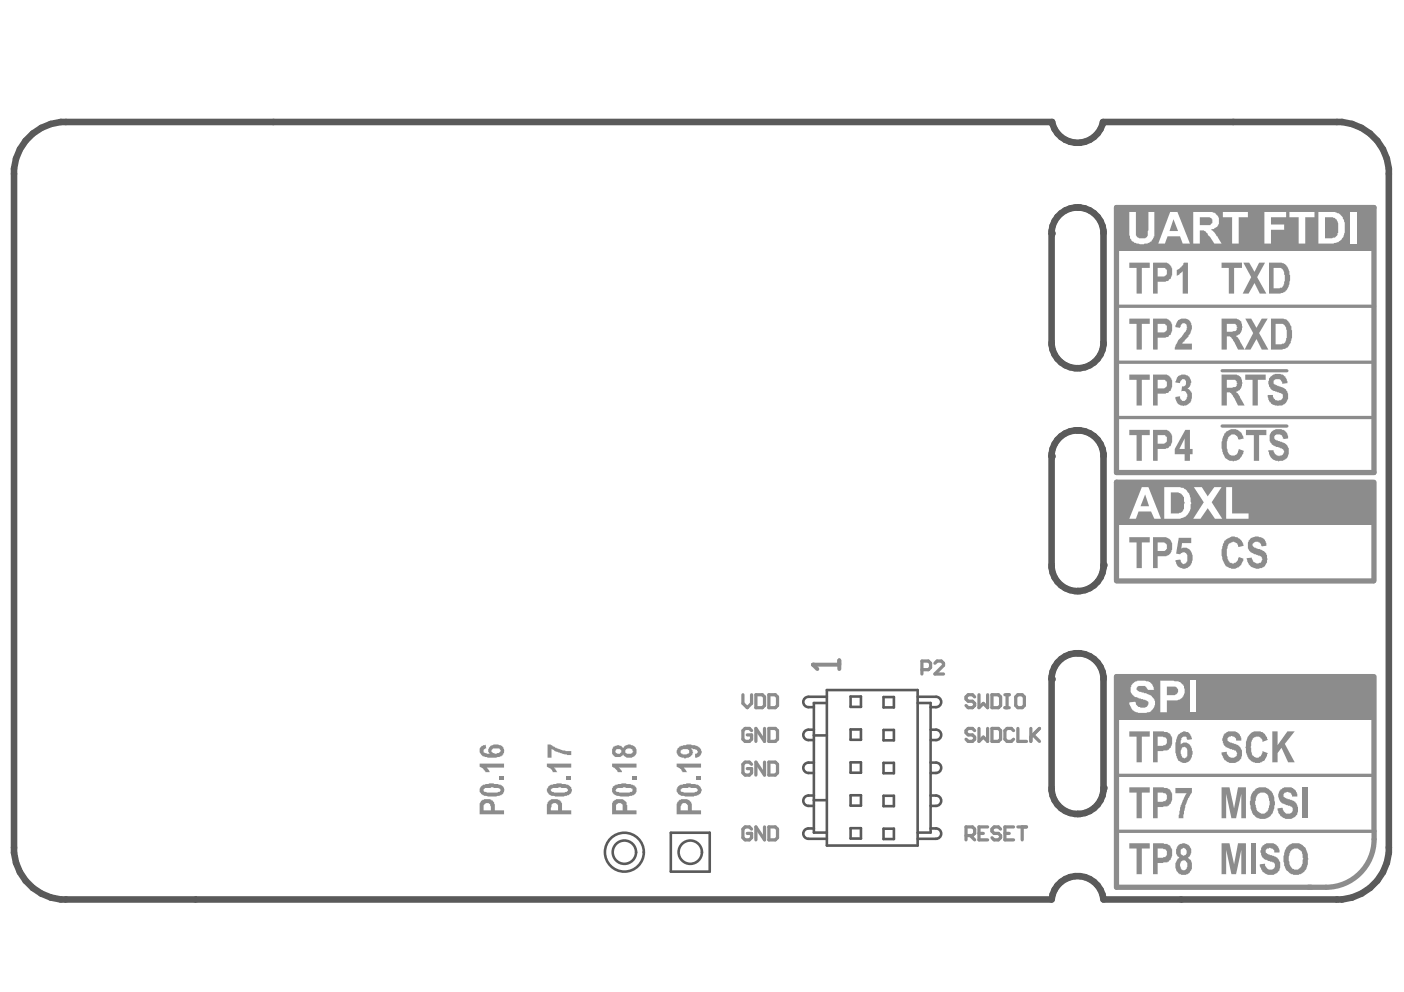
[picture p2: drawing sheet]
<svg xmlns="http://www.w3.org/2000/svg" width="297mm" height="210mm" viewBox="0 0 297 210" stroke-linecap="round" stroke-linejoin="round" font-family="sans-serif">
<g fill="none" stroke="#5a5a5a" stroke-width=".55">
<path d="M172.2 154.4h-1.2a1.1 1.1 0 0 0-1.1 1.1 1.1 1.1 0 0 0 1.1 1.1h1.2M172.2 155.6h2.7M174.9 147.4h-3.9a1.1 1.1 0 0 0-1.1 1.1 1.1 1.1 0 0 0 1.1 1.1h1.2M174.9 148.8h-2.7v27.4h2.7M174.9 146h19.2v32.9h-19.2zM180 147.4h2.2v2.2h-2.2zM180 154.3h2.2v2.2h-2.2zM186.9 147.5h2.2v2.2h-2.2zM186.9 154.5h2.2v2.1h-2.2zM194.1 147.4h3.9a1.1 1.1 0 0 1 1.1 1.1 1.1 1.1 0 0 1-1.1 1.1h-1.1M194.1 148.8h2.8v27.4h-2.8M196.9 154.4h1.1a1.1 1.1 0 0 1 1.1 1.1 1.1 1.1 0 0 1-1.1 1.1h-1.1"/>
<path d="M141.9 176.2h8.3v8.2h-8.3zM172.2 168.3h-1.2a1.1 1.1 0 0 0-1.1 1.1 1.1 1.1 0 0 0 1.1 1.1h1.2M172.2 161.4h-1.2a1.1 1.1 0 0 0-1.1 1.1 1.1 1.1 0 0 0 1.1 1.1h1.2M172.2 175.3h-1.2a1.1 1.1 0 0 0-1.1 1.1 1.1 1.1 0 0 0 1.1 1.1h3.9M172.2 169.3h2.7M180 175.2h2.2v2.2h-2.2zM180 168.3h2.2v2.2h-2.2zM180 161.3h2.2v2.2h-2.2zM186.9 175.3h2.2v2.2h-2.2zM186.9 168.4h2.2v2.2h-2.2zM186.9 161.4h2.2v2.2h-2.2zM196.9 168.3h1.1a1.1 1.1 0 0 1 1.1 1.1 1.1 1.1 0 0 1-1.1 1.1h-1.1"/>
<path d="M196.9 161.4h1.1a1.1 1.1 0 0 1 1.1 1.1 1.1 1.1 0 0 1-1.1 1.1h-1.1M196.9 175.3h1.1a1.1 1.1 0 0 1 1.1 1.1 1.1 1.1 0 0 1-1.1 1.1h-3.9"/>
<circle cx="132.1" cy="180.3" r="2.47"/>
<circle cx="132.1" cy="180.3" r="4.1"/>
<circle cx="146" cy="180.3" r="2.47"/>
</g>
<path d="M282.9 25.8h1l2.2 .4 2 .9M292.6 31.6l.8 2 .4 2.1v1.1M224.5 171a5.3 5.3 0 0 0 3.5 1.2M293.8 179.4v1l-.4 2.2-.8 2M226.4 185.6l1-.2 2.2 .2M232.2 187.4l.6 .9 .5 1 .2 1M288.1 189.1l-2 .8-2.2 .4h-1" fill="none" stroke="#5a5a5a" stroke-width="1.4"/>
<circle cx="228" cy="172.2" r=".7" fill="#5a5a5a"/>
<path d="M233.5 166.7a5.4 5.4 0 0 1-5.5 5.5" fill="none" stroke="#5a5a5a" stroke-width="1.4"/>
<circle cx="233.5" cy="166.7" r=".7" fill="#5a5a5a"/>
<path d="M227.4 138.2l-1 .2-1.9 1.1M228 138.2a5.4 5.4 0 0 1 4.8 2.9M233.5 143.2v.5" fill="none" stroke="#5a5a5a" stroke-width="1.4"/>
<circle cx="228" cy="138.2" r=".7" fill="#5a5a5a"/>
<path d="M224.5 123.8a5.3 5.3 0 0 0 3.5 1.3M227.4 138.2h.6" fill="none" stroke="#5a5a5a" stroke-width="1.4"/>
<circle cx="228" cy="125.1" r=".7" fill="#5a5a5a"/>
<path d="M227.4 91.1l-2 .6-.9 .6M228 91.1a5.4 5.4 0 0 1 5.5 5.5M233.3 121.2a5.5 5.5 0 0 1-5.3 3.9" fill="none" stroke="#5a5a5a" stroke-width="1.4"/>
<circle cx="228" cy="91.1" r=".7" fill="#5a5a5a"/>
<path d="M227.4 43.9l-1 .2-1.9 1M228 43.9a5.4 5.4 0 0 1 5.5 5.5M232.2 75.9a5.5 5.5 0 0 1-7.7 .8M233.5 72.4l-.2 1.6M227.4 91.1h.6" fill="none" stroke="#5a5a5a" stroke-width="1.4"/>
<circle cx="228" cy="43.9" r=".7" fill="#5a5a5a"/>
<path d="M224.5 29l.9 .6M233.4 25.8a5.3 5.3 0 0 1-2.8 3.8M227.4 43.9h.6M222.5 143.2v.5M222.5 166.7l.2 1.6M222.7 189.3l-.2 1" fill="none" stroke="#5a5a5a" stroke-width="1.4"/>
<circle cx="222.5" cy="143.7" r=".7" fill="#5a5a5a"/>
<path d="M222.7 95l-.2 1.6" fill="none" stroke="#5a5a5a" stroke-width="1.4"/>
<circle cx="222.5" cy="96.6" r=".7" fill="#5a5a5a"/>
<path d="M222.7 47.8l-.2 1.6M222.5 72.4l.2 1.6" fill="none" stroke="#5a5a5a" stroke-width="1.4"/>
<circle cx="222.5" cy="49.4" r=".7" fill="#5a5a5a"/>
<g fill="none" stroke="#5a5a5a" stroke-width="1.4">
<path d="M4.2 31.6l-.8 2-.4 2.1v1.1M10.7 26.2l-2 .9-1.8 1.2-1.5 1.5M12.9 25.8h1M222.6 25.8l.1 .5M291.4 29.8l1.2 1.8M233.5 119.6l-.2 1.6M232.8 141.1l.5 1 .2 1.1M3 179.4v1l.4 2.2 .8 2M6.9 187.9l1.8 1.2 2 .8M12.9 190.3h1M226.4 185.6l-1.9 1M229.6 185.6l1 .4 1.6 1.4"/>
<path d="M292.6 184.6l-1.2 1.8"/>
</g>
<circle cx="233.5" cy="119.6" r=".7" fill="#5a5a5a"/>
<g fill="none" stroke="#5a5a5a" stroke-width="1.4">
<path d="M3 36.8v142.6M5.4 29.8l-1.2 1.8M12.9 25.8l-2.2 .4M13.9 25.8h208.7M222.7 26.3l.4 1 1.4 1.7M225.4 29.6a5.5 5.5 0 0 0 5.2 0M233.4 25.8h49.5M288.1 27.1l1.8 1.2 1.5 1.5M293.8 36.8v142.6M222.5 49.4v23M224.5 45.1l-.8 .8-.6 .9-.4 1M233.5 49.4v23"/>
<path d="M222.7 74l1 1.9 .8 .8M233.3 74l-.5 1-.6 .9M222.5 96.6v23.5a5.5 5.5 0 0 0 2 3.7M224.5 92.3l-1.4 1.7-.4 1M233.5 96.6v23M224.5 139.5a5.5 5.5 0 0 0-2 3.7M222.5 143.7v23M233.5 143.7v23M222.7 168.3l1 1.9 .8 .8M4.2 184.6l1.2 1.8 1.5 1.5M10.7 189.9l2.2 .4M13.9 190.3h208.6"/>
<path d="M224.5 186.6l-.8 .8-1 1.9M233.5 190.3h49.4M291.4 186.4l-1.5 1.5-1.8 1.2"/>
</g>
<path d="M236.2 43.9h54.5v56.1h-54.5zM290.4 102h-54.2v20.8M290.7 102v20.9M236.2 122.9h54.4M290.4 143.2h-54.2v44.5h44.3M290.7 143.2v34.4" fill="none" stroke="#8c8c8c" stroke-width="1.1"/>
<path d="M258.6 78.5h13.7M258.6 90.2h13.7" fill="none" stroke="#8c8c8c" stroke-width=".69"/>
<path d="M236.2 76.6h54.2M236.2 64.8h54.6M236.2 88.3h54.4M236.2 175.9h54.5M236.2 164.1h54.4" fill="none" stroke="#8c8c8c" stroke-width=".7"/>
<g fill="#8c8c8c">
<path d="M236.3 143.6h2.7v7.5h-2.7z" fill-rule="evenodd"/>
<path d="M236.3 44.3h2.7v7.6h-2.7z" fill-rule="evenodd"/>
<path d="M236.3 102.5h2.7v7.5h-2.7z" fill-rule="evenodd"/>
<path d="M236.5 143.2h54.4v.8h-54.4z" fill-rule="evenodd"/>
<path d="M236.1 143h35.7v.9h-35.7z" fill-rule="evenodd"/>
<path d="M236.2 150.8h54.5v1.4h-54.5z" fill-rule="evenodd"/>
<path d="M254.3 143.2h36.6v8.2h-36.6z" fill-rule="evenodd"/>
<path d="M236.2 109.7h54.5v1.4h-54.5z" fill-rule="evenodd"/>
<path d="M236.1 101.9h35.7v.8h-35.7z" fill-rule="evenodd"/>
<path d="M236.5 102h54.4v.9h-54.4z" fill-rule="evenodd"/>
<path d="M236.5 43.9h51.4v.8h-51.4z" fill-rule="evenodd"/>
<path d="M236.1 43.8h35.7v.8h-35.7z" fill-rule="evenodd"/>
<path d="M236.2 51.6h54.2v1.4h-54.2z" fill-rule="evenodd"/>
<path d="M264.3 102h26.6v8.3h-26.6z" fill-rule="evenodd"/>
</g>
<path d="M195 141.7h1.4l.5-.5v-.9l-.5-.4h-1.4v2.7M197.8 140.3l.4-.4h1l.4 .4v.5l-1.8 1.8h1.8" fill="none" stroke="#8c8c8c" stroke-width=".69"/>
<path d="M177.6 139.7v1.9M172 140.6h5.6" fill="none" stroke="#8c8c8c" stroke-width=".84"/>
<circle cx="172" cy="140.6" r=".42" fill="#8c8c8c"/>
<path d="M172 140.6l.9 1" fill="none" stroke="#8c8c8c" stroke-width=".84"/>
<g fill="#8c8c8c">
<path d="M119.9 164.2h1v.9h-1z"/>
<path d="M115.7 161.6h5.2v.8h-3.8l.4 .3 .4 .7h-.9l-.2-.4-.4-.4-.7-.3z"/>
<path d="M115.8 157.5h.7l.5 .5h.2a4 4 0 0 0 2.4 .8v.1h1.3v.9h-.9l-1.1-.3-2.2-1v1.8h-.9z"/>
<path d="M105.7 164.2h.9v.9h-.9z"/>
<path d="M101.5 161.6h5.1v.8h-3.7l.4 .3 .3 .7h-.9l-.5-.8-.7-.3z"/>
<path d="M258.4 178.4h1.7l1 4.5 .8-4.5h1.7v6.6h-1v-5.2l-1.1 5.2h-1l-1.1-5.2v5.2h-1z"/>
<path d="M264.7 178.4h1v6.6h-1z"/>
<path d="M266.9 179.1l.2-.1a2.57 2.57 0 0 1 2.8-.3 1.82 1.82 0 0 1 .8 1.7h-1.1a.95 .95 0 0 0-1-1l-.1 .1a.56 .56 0 0 0-.7 .7l.3 .5 .5 .1v.1a2.13 2.13 0 0 1 2.1 3 1.97 1.97 0 0 1-3.3 .7l-.6-.6-.3-1.1 1.1-.2a1.22 1.22 0 0 0 1.9 1.2 .86 .86 0 0 0 .2-1 .86 .86 0 0 0-.8-.6l-.8-.2a2.04 2.04 0 0 1-1.4-2z"/>
<path d="M258.4 166.6h1.7l1 4.4 .8-4.4h1.7v6.5h-1v-5.1l-1.1 5.1h-1l-1.1-5.1v5.1h-1z"/>
<path d="M270.7 167.3l.1-.2a2.57 2.57 0 0 1 2.8-.2l.6 .4 .3 .7v.5h-1.1a1.01 1.01 0 0 0-.7-.8 1.01 1.01 0 0 0-1 .1 .59 .59 0 0 0 .3 1l.4 .2v.1a2.13 2.13 0 0 1 2.1 2.9 1.97 1.97 0 0 1-3.4 .7l-.5-.5-.3-1.2 1-.1 .1 .1a1.12 1.12 0 0 0 .8 1.1 1.12 1.12 0 0 0 1.3-.5 .62 .62 0 0 0-.3-.8l-.3-.3h-.4l-1.1-.4a2.16 2.16 0 0 1-.7-2.8z"/>
<path d="M275.4 166.6h1.2v6.5h-1.2z"/>
<path d="M258.9 155.4h.1a2.27 2.27 0 0 1 2.9-.4l.4 .4v.3h.2l.1 1h-1.1a.95 .95 0 0 0-1-1l-.2 .2a.53 .53 0 0 0-.6 .7l.3 .4 .7 .3a2.19 2.19 0 0 1 2.1 2.6 1.96 1.96 0 0 1-2.4 1.5 1.94 1.94 0 0 1-1.8-1.6l-.2-.6 1.2-.1a1.2 1.2 0 0 0 .7 1.1 1.2 1.2 0 0 0 1.3-.3l.2-.4-.4-.7-1.1-.3-1-.4v-.1a1.95 1.95 0 0 1-.6-2.1z"/>
<path d="M264.3 155.4a2.53 2.53 0 0 1 3.2-.2l.6 .8 .1 .6-1.1 .4v-.2a1.12 1.12 0 0 0-.9-.9 1.12 1.12 0 0 0-1.2 .5 4.8 4.8 0 0 0-.3 2.7l.2 .2a.72 .72 0 0 0 .7 .9 1.14 1.14 0 0 0 1.5-.9v-.4l1.1 .4-.1 .5a2.14 2.14 0 0 1-1.9 1.6 2.14 2.14 0 0 1-2.2-1.2l-.4-1a5.7 5.7 0 0 1 .7-3.8z"/>
<path d="M269.2 154.8h1.1v2.9l2.1-2.9h1.5l-2.1 2.6 2.1 3.9h-1.4l-1.4-3.1-.8 1.1v2h-1.1z"/>
<path d="M263.5 79.3h4.3v1.1h-1.7v5.4h-1.1v-5.4h-1.5z"/>
<path d="M268.8 79.7h.1a2.02 2.02 0 0 1 2.2-.5 2.02 2.02 0 0 1 1.3 1.9l-1.1 .1a.98 .98 0 0 0-.7-1 .98 .98 0 0 0-1.1 .5 .43 .43 0 0 0-.1 .4 .43 .43 0 0 0 .5 .2v.2l1.1 .4a1.98 1.98 0 0 1 1.5 1.5 1.98 1.98 0 0 1-.7 2l-.1 .1a1.04 1.04 0 0 1-1.1 .3l-.3 .1v-.1a1.35 1.35 0 0 1-1.4-.6l-.3-.1-.3-.5-.1-1h1.1v.3a1.14 1.14 0 0 0 2 .5l.1-.3a.56 .56 0 0 0-.4-.8v-.1l-.4-.2a2.28 2.28 0 0 1-2.1-1.5l-.2-.8z"/>
<path d="M263.5 67.4h1.2l1.1 2 1.1-2h1.3l-1.8 3.1 1.9 3.5h-1.4l-1.1-2.3-1.2 2.3h-1.3l1.8-3.5z"/>
<path d="M258.4 55.6h4.4v1.1h-1.7v5.4h-1.1v-5.4h-1.6z"/>
<path d="M263 55.6h1.3l1.1 1.9 1-1.9h1.2l-1.6 3 1.9 3.5h-1.4l-1.1-2.2-1.2 2.2h-1.3l1.8-3.5z"/>
<path d="M116.7 170.2l-.2 1.3h1.6v-.6a.73 .73 0 0 0-.4-.9 .73 .73 0 0 0-.9 .2zM116.1 169.4h.2a1.28 1.28 0 0 1 1.4-.3 1.21 1.21 0 0 1 1.2 1.4v1h2v.8h-5.2v-2.1z"/>
<path d="M116.5 167v.3l.7 .4h2.3l.1-.1a.41 .41 0 0 0 .5-.2 .41 .41 0 0 0-.1-.5l-.1-.2h-1.1l-.2-.1-.8 .1a1.04 1.04 0 0 0-1.1 .3zM116 166.5l.7-.5a4.7 4.7 0 0 1 3.2 0h.3a1.39 1.39 0 0 1 .5 2 5.4 5.4 0 0 1-4.3 .3l-.3-.3a1.03 1.03 0 0 1-.1-1.5z"/>
<path d="M102.3 170.4v1.1h1.6v-.9l-.5-.7h-.7zM101.6 169.7a2.12 2.12 0 0 1 2.5-.3l.4 .4 .2 .4v1.3h1.9v.8h-5.1v-2.4h.1z"/>
<path d="M102.3 167v.4a6.6 6.6 0 0 0 3.4 .2l.2-.5-.4-.4h-1l-.2-.1-.9 .1a1.04 1.04 0 0 0-1.1 .3zM101.6 166.6l.6-.6h.3a4.3 4.3 0 0 1 3 0h.4v.2a1.03 1.03 0 0 1 .8 .7 1.03 1.03 0 0 1-.3 1.1l-.3 .3h-.3a5.7 5.7 0 0 1-3.9-.2v-.1a.98 .98 0 0 1-.3-1.4z"/>
<path d="M101.6 158.1l.3-.3 .8-.3 .2 .9a.58 .58 0 0 0-.6 .8l.7 .3h.7a.99 .99 0 0 1-.4-1.1 .99 .99 0 0 1 1-.7l.1-.2a3.1 3.1 0 0 1 2.1 .6v.1a1.18 1.18 0 0 1-.4 1.7v.1l-.4 .2h-.5a4.7 4.7 0 0 1-3.2-.3l-.5-.7zM104 158.7a.53 .53 0 0 0 .5 .6l.2 .2 .5-.2a.56 .56 0 0 0 .6-.2 .56 .56 0 0 0 0-.6l-.1-.1h-.7a.62 .62 0 0 0-.9 .3z"/>
<path d="M273.2 179.8a3.3 3.3 0 0 0-.1 3.5 1.24 1.24 0 0 0 1.1 .7 1.24 1.24 0 0 0 1.1-.7l.3-.6v-.8l.1-.1-.1-.4a1.51 1.51 0 0 0-1.7-1.9zM272.1 179.4l.1-.1a2.57 2.57 0 0 1 4.1 .2 6.9 6.9 0 0 1 .4 3.4l-.1 .3a1.6 1.6 0 0 1-.7 1.2 2.4 2.4 0 0 1-4.1-1 5.1 5.1 0 0 1 .3-4z"/>
<path d="M266.1 168v.1a3.1 3.1 0 0 0-.4 2.4v.3a1.54 1.54 0 0 0 2.1 1.2 3.1 3.1 0 0 0 .5-3.3 1.25 1.25 0 0 0-2.1-.7zM265.1 167.4l.5-.4a3 3 0 0 1 2.5-.3 2.68 2.68 0 0 1 1.5 2.7 3.9 3.9 0 0 1-.8 3.3 2.58 2.58 0 0 1-3.8-.5l-.6-2a6.1 6.1 0 0 1 .7-2.8z"/>
<path d="M259.6 80.4v1.6h1.1l.3-.1a.56 .56 0 0 0 .6-.7h.2l-.2-.3a.53 .53 0 0 0-.6-.5zM258.4 79.3h2.6a1.04 1.04 0 0 1 1.1 .2h.1a2.22 2.22 0 0 1 .3 2.7 1.07 1.07 0 0 1-1.1 .7l.7 .5 1.2 2.4h-1.4l-.7-1.5h-.1l-.3-.7-.5-.6h-.7v2.8h-1.2z"/>
<path d="M259.6 68.5v1.7h1.1l.3-.1a.56 .56 0 0 0 .6-.7h.2l-.2-.3a.53 .53 0 0 0-.6-.6zM258.4 67.4h2.6a1.04 1.04 0 0 1 1.1 .3h.1a2.22 2.22 0 0 1 .3 2.6 1.07 1.07 0 0 1-1.1 .7l.7 .6 1.2 2.4h-1.4l-.7-1.6h-.1l-.3-.7-.5-.5h-.7v2.8h-1.2z"/>
<path d="M269.9 68.5v4.4h1.2l.3-.2a.49 .49 0 0 0 .6-.5 5.3 5.3 0 0 0 .1-3l-.7-.7zM268.9 67.4h2.1a1.74 1.74 0 0 1 1.9 1.3l.2 .3a5.1 5.1 0 0 1-.4 4.3l-.7 .4v.1l-.7 .2h-2.4z"/>
<path d="M269.5 56.7v4.3l1.8-.1 .2-.4a4.6 4.6 0 0 0-.1-3.5l-.4-.3zM268.5 55.6h2.2a1.9 1.9 0 0 1 2 1.6l.1 .3a5.9 5.9 0 0 1-.1 3.1l-.2 .3a2.21 2.21 0 0 1-2.1 1.2h-1.9z"/>
</g>
<g fill="none" stroke="#8c8c8c" stroke-width=".69">
<path d="M157.2 147v1.8l.9 .9 .9-.9v-1.8M159 154.6l-.4-.5h-1l-.4 .5v1.8l.4 .5h1l.4-.5v-.9h-.9M159.9 147h1.4l.5 .5v1.8l-.5 .4h-1.4zM161.8 154.1v2.8l-1.9-2.8v2.8M162.7 154.1h1.3l.5 .5v1.8l-.5 .5h-1.3zM162.7 147h1.3l.5 .5v1.8l-.5 .4h-1.3zM206.2 154.6l-.5-.5h-.9l-.4 .5v.4l.4 .5h.9l.5 .5v.4l-.5 .5h-.9l-.4-.5M206.2 147.5l-.5-.5h-.9l-.4 .5v.4l.4 .5h.9l.5 .4v.5l-.5 .4h-.9l-.4-.4M207.1 147v2.7l.9-.9 .9 .9v-2.7M207.1 154.1v2.8l.9-.9 .9 .9v-2.8M209.9 154.1h1.3l.5 .5v1.8l-.5 .5h-1.3zM209.9 147h1.3l.5 .5v1.8l-.5 .4h-1.3z"/>
<path d="M212.6 147h.9M212.6 149.7h.9M213.1 147v2.7M214.4 154.6l-.4-.5h-.9l-.5 .5v1.8l.5 .5h.9l.4-.5M214.9 147.5l.4-.5h1l.4 .5v1.8l-.4 .4h-1l-.4-.4zM215.3 154.1v2.8h1.9M218.1 154.1v2.8M218.5 155.5l1.4 1.4M219.9 154.1l-1.8 1.9"/>
</g>
<g fill="#8c8c8c">
<path d="M259 114.5l.1-.1a2.38 2.38 0 0 1 2.8-.6l.9 .7 .4 1-1.1 .3-.2-.2a.95 .95 0 0 0-.9-1l-.6 .2v.1a.49 .49 0 0 0-.6 .6 3.7 3.7 0 0 0 .5 3.6l.4 .1h.4v-.1a.97 .97 0 0 0 .8-1h.2v-.3l1.1 .5h-.2a2.15 2.15 0 0 1-1.9 2 2.41 2.41 0 0 1-2.4-1.8 4.4 4.4 0 0 1 .3-3.7z"/>
<path d="M264.2 114.4l.1-.2a2.2 2.2 0 0 1 3.3 .2l.3 .5v.6l-1 .1-.1-.1a.53 .53 0 0 0-.6-.7v-.2h-.6l-.3 .3a.53 .53 0 0 0-.3 .7 .53 .53 0 0 0 .7 .3v.1a2.8 2.8 0 0 1 2.2 1.3l.2 .3a2.33 2.33 0 0 1-.7 2.3 2.18 2.18 0 0 1-3.2-.7l-.3-.4-.2-.7 1.2-.1a1.24 1.24 0 0 0 .7 1.1 1.24 1.24 0 0 0 1.3-.3v-.3a.56 .56 0 0 0-.4-.8v-.1l-.5-.2a2.71 2.71 0 0 1-2-1.4z"/>
<path d="M259 91.8l.1-.1a2.59 2.59 0 0 1 2.7-.7l.8 .5 .6 1.3-1.1 .2-.2-.1a1.06 1.06 0 0 0-1-1 1.06 1.06 0 0 0-1.1 .9 3.9 3.9 0 0 0 .2 3.2 1.2 1.2 0 0 0 1.5 .3l.4-.6 .2-.7 1.1 .4-.2 .3a2.17 2.17 0 0 1-1.6 1.8 2.17 2.17 0 0 1-2.3-.8 4.5 4.5 0 0 1-.1-4.6z"/>
<path d="M263.6 91h4.3v1.1h-1.5v5.4h-1.1v-5.4h-1.7z"/>
<path d="M268.9 91.4h.1a2.38 2.38 0 0 1 2.5-.4 2 2 0 0 1 1 1.8l-1 .1a1.2 1.2 0 0 0-1.8-.8 .67 .67 0 0 0 .2 .9l.1 .2a3.9 3.9 0 0 1 2.4 1.1 2.16 2.16 0 0 1-1 3.2h-.1a2.34 2.34 0 0 1-2.8-1.5l-.2-.7h1.2a1.16 1.16 0 0 0 .7 1.1 1.16 1.16 0 0 0 1.3-.4v-.2a.75 .75 0 0 0-.4-.9h-.3v-.2a2.65 2.65 0 0 1-2-1.1l-.2-.3v-1.2z"/>
</g>
<g fill="none" stroke="#8c8c8c" stroke-width=".69">
<path d="M159 175.4l-.4-.4h-1l-.4 .4v1.9l.4 .4h1l.4-.4v-1h-.9M159 161.7l-.4-.4h-1l-.4 .4v1.8l.4 .5h1l.4-.5v-.9h-.9M161.8 161.3v2.7l-1.9-2.7v2.7M161.8 175v2.7l-1.9-2.7v2.7M162.7 175h1.3l.5 .4v1.9l-.5 .4h-1.3zM162.7 161.3h1.3l.5 .4v1.8l-.5 .5h-1.3zM204.4 176.8h1.3l.5-.5v-.9l-.5-.4h-1.3v2.7M205.3 176.8l.9 .9M207.1 176.3h.9M208.9 175h-1.8v2.7h1.8M211.7 175.4l-.5-.4h-.9l-.4 .4v.5l.4 .4h.9l.5 .5v.5l-.5 .4h-.9l-.4-.4M212.6 176.3h.9"/>
<path d="M214.4 175h-1.8v2.7h1.8M215.3 175h1.9M216.3 175v2.7"/>
</g>
<g fill="#8c8c8c">
<path d="M147.3 164.2h1v.9h-1z"/>
<path d="M143.2 161.6h5.1v.8h-3.7l.4 .3 .4 .7h-1l-.5-.8-.7-.3z"/>
<path d="M133.7 164.2h1v.9h-1z"/>
<path d="M129.5 161.6h5.2v.8h-3.8l.3 .2 .4 .8h-.8l-.9-1-.4-.1z"/>
<path d="M238.9 178.4h4.3v1.1h-1.6v5.5h-1.1v-5.5h-1.6z"/>
<path d="M238.9 166.6h4.3v1.1h-1.6v5.4h-1.1v-5.4h-1.6z"/>
<path d="M248.7 166.7h3.5v1l-.6 1a5.1 5.1 0 0 0-1 2.8l-.2 .9v.7h-1l.1-.9a10.1 10.1 0 0 1 1.6-4.4h-2.4z"/>
<path d="M238.9 154.8h4.3v1.1h-1.6v5.4h-1.1v-5.4h-1.6z"/>
<path d="M144.1 170.2l-.1 1.3h1.5v-1.1l-.4-.5a.62 .62 0 0 0-.8 .3zM143.3 169.7a2.22 2.22 0 0 1 2.6-.3l.5 .7v1.4h1.9v.8h-5.1v-2.2z"/>
<path d="M144 167v.4l.7 .3h2.2l.2-.1a.41 .41 0 0 0 .5-.2 .41 .41 0 0 0-.1-.5l-.2-.2-1.6-.1-.2 .1h-1.1zM143.3 166.6l.4-.4a6.1 6.1 0 0 1 2.9-.3h.3a1.44 1.44 0 0 1 1.6 1.5h-.2l-.1 .6a5.4 5.4 0 0 1-2.9 .5l-1.2-.1-.7-.4-.1-.4h-.1z"/>
<path d="M144 158.8a.43 .43 0 0 0 0 .5 .43 .43 0 0 0 .4 .2v.1h.9l.1-.1a.43 .43 0 0 0 .4-.4 .43 .43 0 0 0-.3-.4v-.2h-1.1v.2zM143.3 158.4l.1-.2a4.1 4.1 0 0 1 4.6 0 1.21 1.21 0 0 1 .3 1.4 1.21 1.21 0 0 1-1.2 .7v-.8a.41 .41 0 0 0 .5-.2 .41 .41 0 0 0-.1-.5v-.1l-.4-.2-1-.1 .4 .3a1.2 1.2 0 0 1-1.2 1.6 1.78 1.78 0 0 1-2-.7l-.1-.3z"/>
<path d="M130.5 170.1l-.2 .3v1.1h1.4v-.6a.75 .75 0 0 0-.4-1zM129.6 169.7a1.92 1.92 0 0 1 2.4-.5v.2a.7 .7 0 0 1 .6 1h.1v1.1h2v.8h-5.2v-2.4z"/>
<path d="M130.2 167.1v.2a3.1 3.1 0 0 0 2.4 .4h.7l.1-.1a.38 .38 0 0 0 .5-.3 .38 .38 0 0 0-.2-.4l-.2-.2h-1.1l-.1-.1-.8 .1a.84 .84 0 0 0-1.2 .4zM129.6 166.5a4.4 4.4 0 0 1 2.5-.7l.5 .1a1.59 1.59 0 0 1 1.4 .3h.1a1.2 1.2 0 0 1 .5 1.4 1.2 1.2 0 0 1-1.2 .8 5.5 5.5 0 0 1-3.5-.3l-.4-.5z"/>
<path d="M130.2 158.8a.63 .63 0 0 0 .6 .7 .63 .63 0 0 0 .7-.7 .84 .84 0 0 0-1.3 0zM132.4 158.5l-.1 .3a.56 .56 0 0 0 .7 .7 .79 .79 0 0 0 1-.6l-.2-.1a.86 .86 0 0 0-1.2-.3zM129.8 158h.3v-.2a1.81 1.81 0 0 1 1.8 .4l.1-.1a1.52 1.52 0 0 1 2.7 .6 1.44 1.44 0 0 1-1 1.6h-1.1l-.7-.7-.4 .4a1.47 1.47 0 0 1-2-.5v-1z"/>
<path d="M244.9 179.5v2h.7a1.08 1.08 0 0 0 1.3-1.4l-.3-.4zM243.9 178.4h2.3l.5 .2a1.78 1.78 0 0 1 1.3 2.1l-.3 1.2-.4 .4-1.3 .3h-1.1v2.4h-1z"/>
<path d="M249.8 179.8v.2a.71 .71 0 0 0 .2 .9 .71 .71 0 0 0 .9-.1v-.1a.69 .69 0 0 0 0-1 .69 .69 0 0 0-1 0zM249.8 182.3l-.1 .4v.6l.1 .1a.63 .63 0 0 0 .6 .7 .63 .63 0 0 0 .7-.5 .95 .95 0 0 0-.6-1.5zM249.1 179a1.69 1.69 0 0 1 2.5 0 1.69 1.69 0 0 1-.3 2.5 2.05 2.05 0 0 1 .4 2.9 1.5 1.5 0 0 1-2 .6h-.2a2.58 2.58 0 0 1-.7-2.7l.3-.5 .4-.3-.1-.1a1.67 1.67 0 0 1-.3-2.3z"/>
<path d="M244.9 167.7v2h.7a1.08 1.08 0 0 0 1.3-1.4l-.3-.5zM243.9 166.6h2.3l.5 .1a1.78 1.78 0 0 1 1.3 2.1l-.3 1.3-.4 .4-1.3 .3h-1.1v2.3h-1z"/>
<path d="M244.9 155.9v1.9h.7a1.08 1.08 0 0 0 1.3-1.4l-.3-.4zM243.9 154.8h2.3l.5 .1a1.78 1.78 0 0 1 1.3 2.1l-.3 1.2-.4 .5-1.3 .2h-1.1v2.4h-1z"/>
<path d="M249.2 155.4l.3-.1a1.31 1.31 0 0 1 2.2 .1l.3 .3 .2 .7-1 .2a.63 .63 0 0 0-.6-.7 .63 .63 0 0 0-.7 .7l-.1 .1v1a1.14 1.14 0 0 1 1.1-.6 1.14 1.14 0 0 1 1 .9l.1 .1a2.53 2.53 0 0 1-.4 2.9 1.51 1.51 0 0 1-2.1 0l-.3-.1a6.9 6.9 0 0 1 0-5.5zM249.9 158.4l-.1 .4v.7l.1 .1a.64 .64 0 0 0 .4 .8 .64 .64 0 0 0 .8-.2l.1-.2v-.8a1.04 1.04 0 0 0-.7-1.2v.1h-.3z"/>
</g>
<path d="M239 143h15.7v7.8h-15.7z" fill-rule="evenodd" fill="#8c8c8c"/>
<g fill="#fff">
<path d="M239.6 144.6a3.4 3.4 0 0 1 3.2-.4l.4 .1 .6 .6 .4 1.1h-1.4l-.3-.6a1.9 1.9 0 0 0-1.6-.3l-.2 .2a.45 .45 0 0 0-.2 .4 .45 .45 0 0 0 .2 .4l.3 .3 1.1 .3a2.64 2.64 0 0 1 2.1 1.4 2.03 2.03 0 0 1-1.4 2.6 4.1 4.1 0 0 1-2.9-.3l-.4-.2-.6-1.2v-.4l1.3-.1 .1 .1a1.25 1.25 0 0 0 1.6 1.1 1 1 0 0 0 1.1-1.2l-.7-.4h-.4v-.2l-.6-.1a2.51 2.51 0 0 1-2-1.1l-.1-.7a1.63 1.63 0 0 1 .4-1.4z"/>
<path d="M251.7 144h1.3v6.7h-1.3z"/>
<path d="M246.9 145.3v1.8h.8a1.13 1.13 0 0 0 1.5-1.3l-.1-.1a1.21 1.21 0 0 0-1.4-.4zM245.5 144h2.8l.5 .2a1.68 1.68 0 0 1 1.7 1.2 2.1 2.1 0 0 1-1.4 2.8h-2.2v2.5h-1.4z"/>
</g>
<g fill="#8c8c8c">
<path d="M238.9 79.3h4.3v1.1h-1.6v5.4h-1.1v-5.4h-1.6z"/>
<path d="M249.2 79.5h.2a1.64 1.64 0 0 1 2.3 .4 1.64 1.64 0 0 1-.4 2.3l-.1 .1h.3a2.01 2.01 0 0 1-.7 3.5 1.54 1.54 0 0 1-2-1.2h-.1v-.6l1-.1v.4l.2 .3a.61 .61 0 0 0 .8 .2 .61 .61 0 0 0 .4-.7 .94 .94 0 0 0-.1-1 .94 .94 0 0 0-.9-.4l-.2 .2 .2-1.1a.76 .76 0 0 0 .8-.5 .76 .76 0 0 0-.3-.9 .4 .4 0 0 0-.4-.2 .4 .4 0 0 0-.3 .3l-.2 .3v.3l-1-.2z"/>
<path d="M238.9 67.4h4.3v1.1h-1.6v5.5h-1.1v-5.5h-1.6z"/>
<path d="M249.2 67.7l.7-.3a1.8 1.8 0 0 1 1.9 .6 1.8 1.8 0 0 1 .2 1.9l-.3 .9-.2 .1v.3l-1.4 1.5h2.1v1.3h-3.7a6.1 6.1 0 0 1 1.9-3.2l.5-.7 .2-.7a.75 .75 0 0 0-.5-1 .95 .95 0 0 0-.9 1l-1-.2v-.4z"/>
<path d="M238.9 55.6h4.3v1.1h-1.6v5.4h-1.1v-5.4h-1.6z"/>
<path d="M249 57.1l.9-.5 .6-1h.8v6.5h-1.1v-4.7l-.7 .7-.5 .3z"/>
<path d="M244.9 80.4v1.8h.9a.93 .93 0 0 0 1.1-.7 .93 .93 0 0 0-.7-1.1zM243.9 79.3h2a1.83 1.83 0 0 1 2.1 2.3 1.6 1.6 0 0 1-.7 1.3v.1l-.7 .3h-1.7v2.5h-1z"/>
<path d="M244.9 68.5v1.8h.9a.93 .93 0 0 0 1.1-.6 .93 .93 0 0 0-.7-1.2zM243.9 67.4h2a1.83 1.83 0 0 1 2.1 2.4 1.6 1.6 0 0 1-.7 1.2v.2l-.7 .3h-1.7v2.5h-1z"/>
<path d="M244.9 56.7v1.8h.9a.93 .93 0 0 0 1.1-.7 .93 .93 0 0 0-.7-1.1zM243.9 55.6h2a1.83 1.83 0 0 1 2.1 2.3 1.6 1.6 0 0 1-.7 1.3v.1l-.7 .3h-1.7v2.5h-1z"/>
</g>
<path d="M239 43.8h51.4v7.8h-51.4z" fill-rule="evenodd" fill="#8c8c8c"/>
<g fill="#fff">
<path d="M238.9 44.9h1.4v4a1.24 1.24 0 0 0 .4 1.3 1.24 1.24 0 0 0 1.3 .2l.5-.1 .3-.4v-1l.2-.1v-3.9h1.2v3.4a2.95 2.95 0 0 1-.7 2.8 3.6 3.6 0 0 1-4-.1l-.2-.3a3.1 3.1 0 0 1-.4-2.4z"/>
<path d="M258.7 44.9h5.3v1.1h-1.9v5.5h-1.4v-5.5h-2z"/>
<path d="M267.5 44.9h4.6v1.1h-3.2v1.5h2.8v1.1h-2.8v2.9h-1.4z"/>
<path d="M272.8 44.9h5.3v1.1h-2v5.5h-1.3v-5.5h-2z"/>
<path d="M285.6 44.9h1.4v6.6h-1.4z"/>
<path d="M248.3 46.4l-.9 2.5h1.8zM247.6 44.9h1.5l2.6 6.6h-1.5l-.5-1.5h-2.7l-.5 1.5h-1.4z"/>
<path d="M253.8 46v1.6h1.6a.62 .62 0 0 0 .8-.2 .72 .72 0 0 0 .3-1l-.6-.4zM252.4 44.9h3.1a1.92 1.92 0 0 1 2.4 1.8v.7l-.3 .5-.8 .6-.6 .1 1 .8 1.2 2.1h-1.5l-1.7-2.3a1.21 1.21 0 0 0-1.4-.4v2.7h-1.4z"/>
<path d="M280.3 46v4.4h1.3a1.44 1.44 0 0 0 1.5-1.5 3 3 0 0 0-.5-2.7l-.6-.2zM278.9 44.9h2.7a2.63 2.63 0 0 1 2.5 1.1v.2a4.2 4.2 0 0 1 .4 2.7 2.57 2.57 0 0 1-1.8 2.5l-.6 .1h-3.2z"/>
</g>
<g fill="#8c8c8c">
<path d="M238.9 113.7h4.3v1.1h-1.6v5.4h-1.1v-5.4h-1.6z"/>
<path d="M249.4 113.8h2.6v1.1h-1.9l-.2 1.1h.2a1.54 1.54 0 0 1 2.1 1.3 2.19 2.19 0 0 1-1.8 3 1.97 1.97 0 0 1-1.7-1.6v-.2l1-.1 .2 .6a.59 .59 0 0 0 1 .1 1.74 1.74 0 0 0 .3-1.5l-.1-.5h-.2a.75 .75 0 0 0-1.2 .2l-.9-.2z"/>
<path d="M238.9 91h4.3v1.1h-1.6v5.4h-1.1v-5.4h-1.6z"/>
<path d="M244.9 114.8v1.8h.7a.96 .96 0 0 0 1.1-.2 .96 .96 0 0 0 .2-1.1l-.6-.5zM243.9 113.7h2a1.81 1.81 0 0 1 2.1 2.2 1.7 1.7 0 0 1-2.1 1.8h-1v2.5h-1z"/>
<path d="M244.9 92.1v1.8h.9a.93 .93 0 0 0 1.1-.7 .93 .93 0 0 0-.7-1.1zM243.9 91h2a1.83 1.83 0 0 1 2.1 2.3 1.6 1.6 0 0 1-.7 1.3v.1l-.7 .3h-1.7v2.5h-1z"/>
<path d="M250.6 92.8l-1.1 2.2h1.1zM250.8 91h.9v4h.6v1.1h-.6v1.4h-1.1v-1.4h-2.1v-1.1z"/>
</g>
<path d="M239 101.9h40.6v7.8h-40.6z" fill-rule="evenodd" fill="#8c8c8c"/>
<g fill="#fff">
<path d="M252.6 103.1h1.7l1.2 1.9 1.4-1.9h1.5l-2.1 3.2 2.3 3.5h-1.6l-1.5-2.3-1.5 2.3h-1.6l2.3-3.5z"/>
<path d="M259.4 103.1h1.3v5.5h3.5v1.2h-4.8z"/>
<path d="M242.3 104.6l-1 2.5h1.8zM241.6 103.1h1.4l2.6 6.7h-1.4l-.7-1.6h-2.6l-.6 1.6h-1.4z"/>
<path d="M247.7 104.2v4.4h1.4a1.43 1.43 0 0 0 1.4-1.5l.1-.7-.1-.3a1.52 1.52 0 0 0-1.4-1.9zM246.3 103.1h2.8a2.65 2.65 0 0 1 2.8 2.9 3.3 3.3 0 0 1-1.4 3.5l-.7 .1v.2h-3.5z"/>
</g>
<path d="M290.7 177.6a10.2 10.2 0 0 1-10.2 10.1" fill="none" stroke="#8c8c8c" stroke-width="1.1"/>
</svg>
